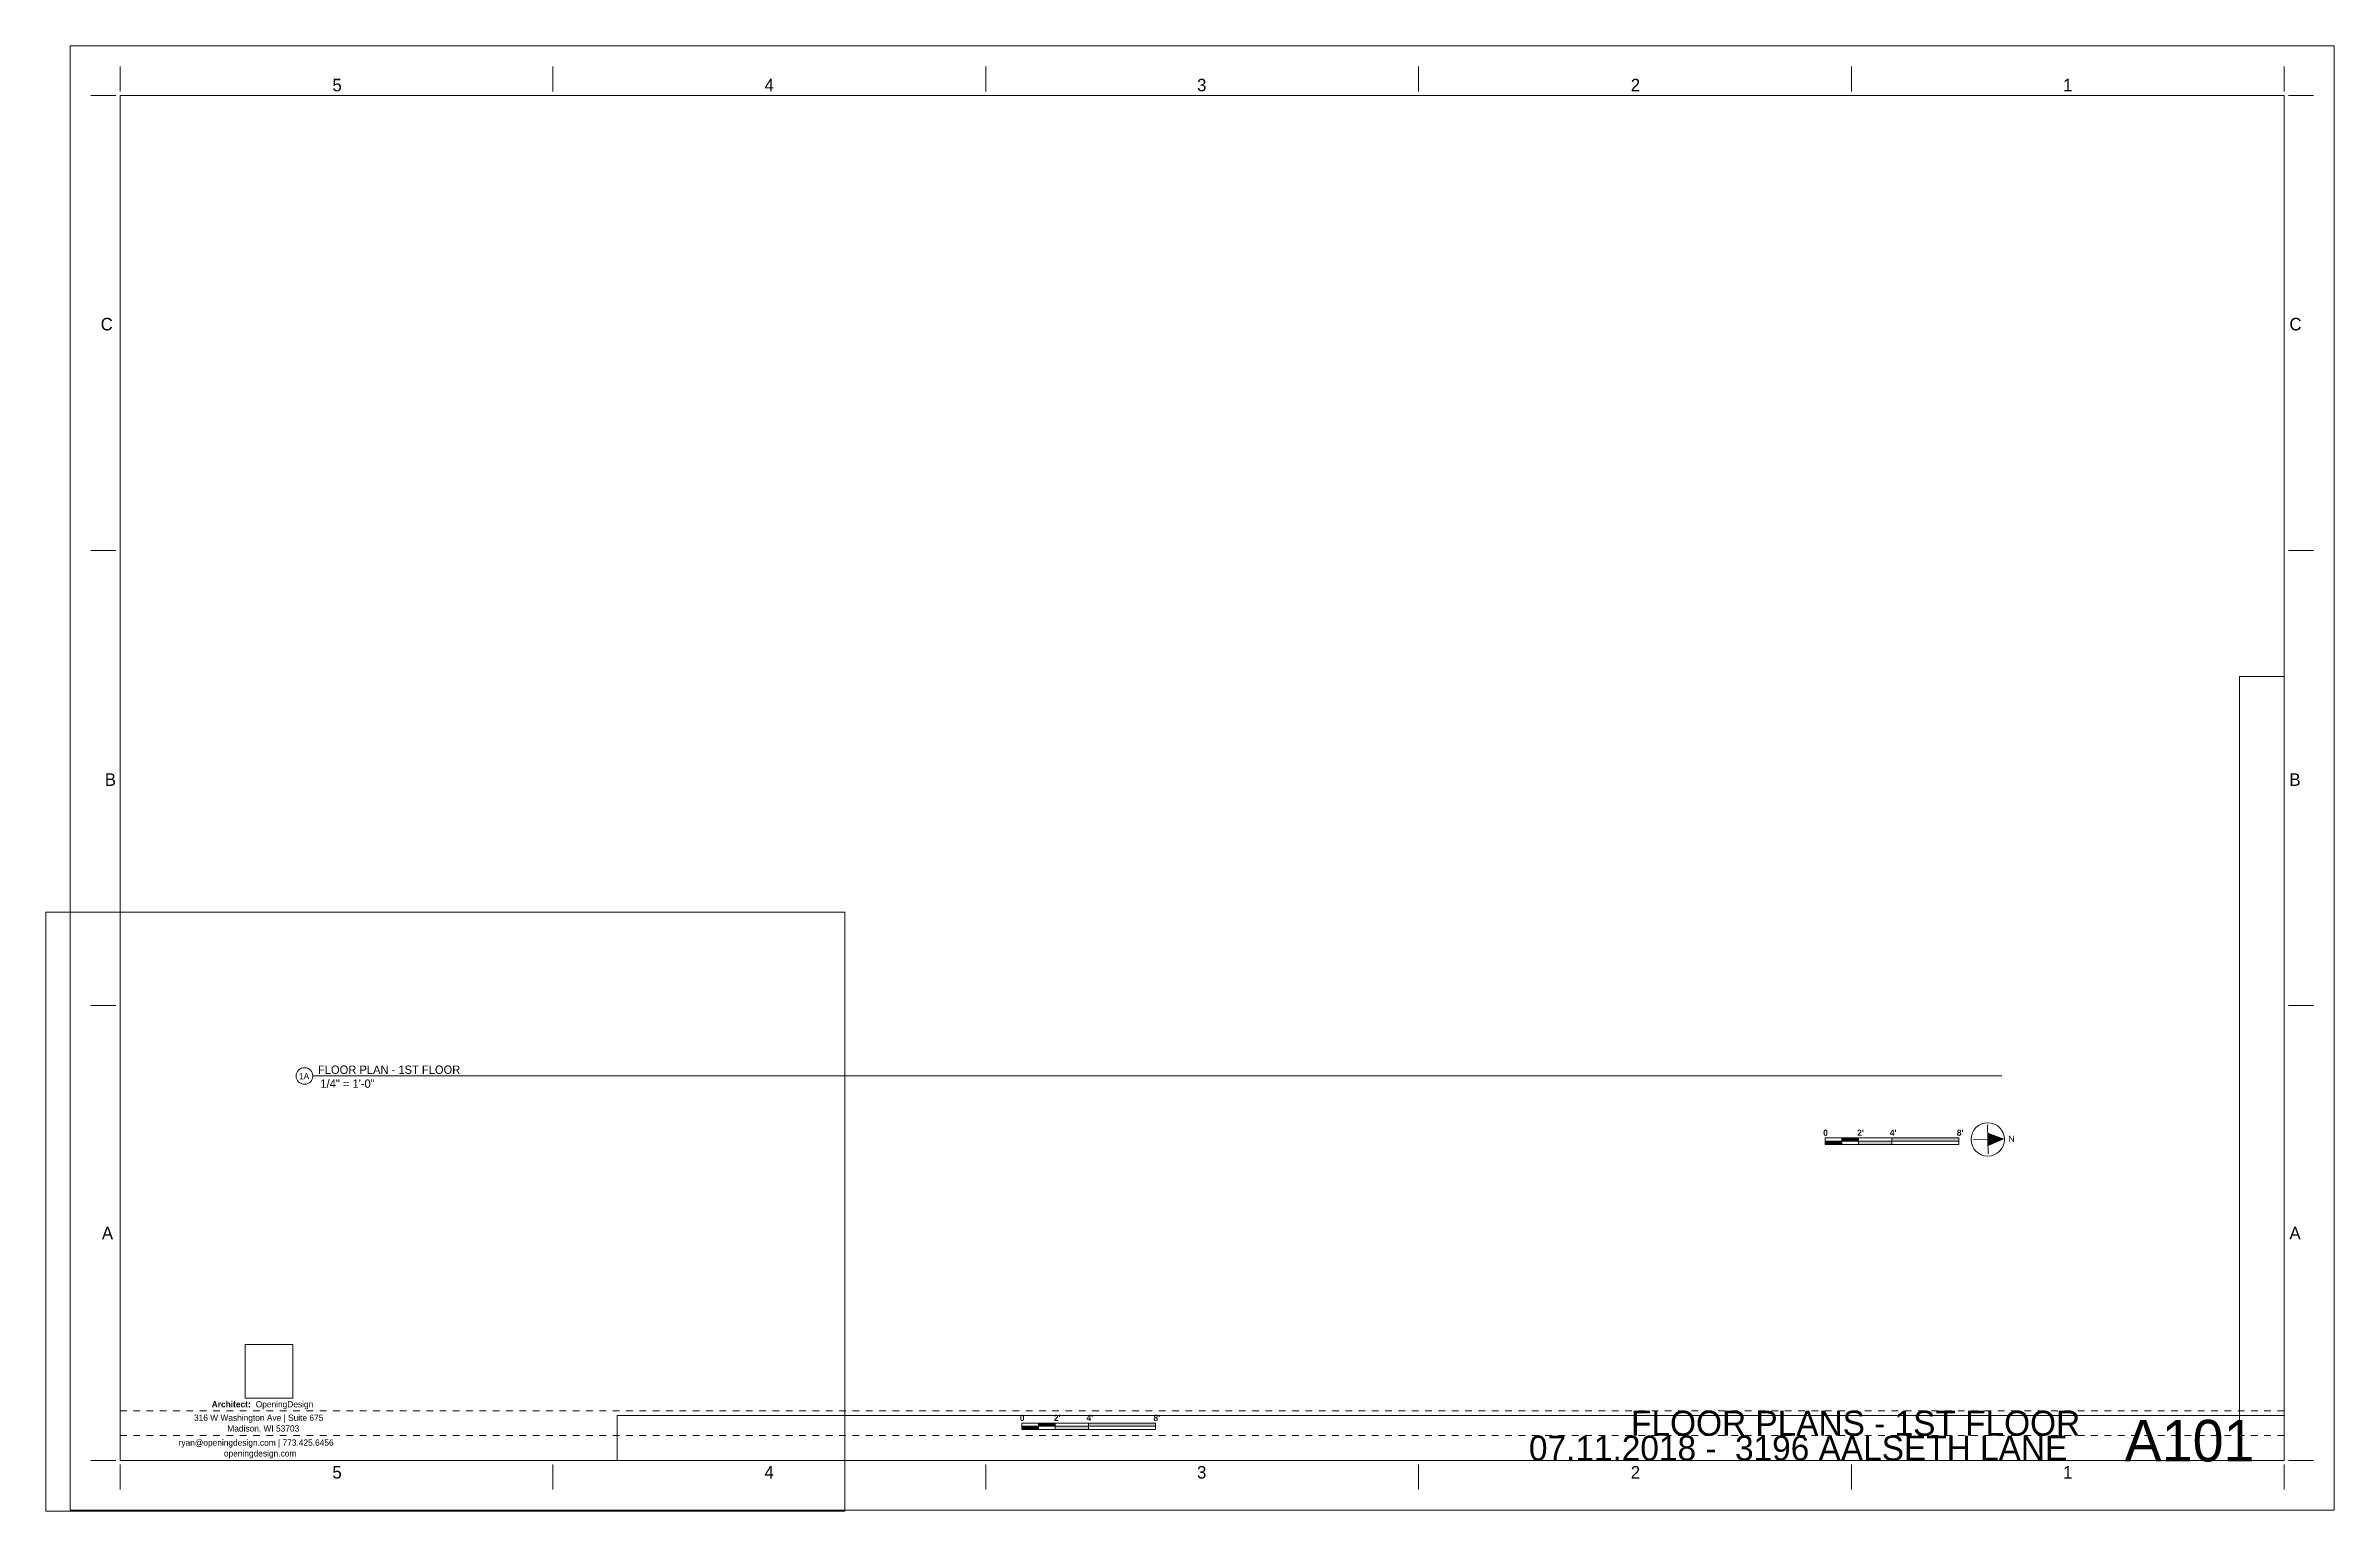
# Paper-space layout 'Layout1' of a CAD drawing. Header units: inches. Extents: x 0 to 34.4, y 0 to 22.
import ezdxf

# ---------------------------------------------------------------- set-up
doc = ezdxf.new("R2010")
doc.units = ezdxf.units.IN
doc.header["$MEASUREMENT"] = 0
doc.linetypes.add('Dot 1_32_', pattern=[0.03125, 0, -0.03125])
for name, color, linetype, lineweight in [('A-ANNO-NOTE', 131, 'Continuous', 9), ('G-ANNO-TTLB', 6, 'Continuous', 9), ('G-ANNO-TTLB-MEDM', 33, 'Continuous', 20)]:
    doc.layers.add(name, color=color, linetype=linetype, lineweight=lineweight)
doc.layers.add('G-ANNO-NPLT', color=191, linetype='Continuous', plot=False)
doc.styles.add('Arial_1', font='arial.ttf', dxfattribs={"height": 0.09375})
doc.styles.add('Century Gothic_1', font='ufonts.com_century-gothic.ttf', dxfattribs={"height": 0.125})
doc.styles.add('Century Gothic_2', font='ufonts.com_century-gothic.ttf', dxfattribs={"height": 0.09375})
doc.styles.add('Century Gothic_3', font='ufonts.com_century-gothic.ttf', dxfattribs={"height": 0.1875})
doc.styles.add('Century Gothic_4', font='ufonts.com_century-gothic.ttf', dxfattribs={"height": 0.625})
doc.styles.add('Century Gothic_5', font='ufonts.com_century-gothic.ttf', dxfattribs={"height": 0.375})
doc.styles.add('Century Gothic_B_1', font='GOTHICB.TTF', dxfattribs={"height": 0.09375})
picture_1 = doc.add_image_def('image1.jpg', size_in_pixel=(547, 610))
picture_2 = doc.add_image_def('image2.jpg', size_in_pixel=(95, 1663))
picture_3 = doc.add_image_def('image3.jpg', size_in_pixel=(3536, 95))

# ---------------------------------------------------------------- blocks, each defined once
blk = doc.blocks.new('Viewport - All On-568496-FLOOR PLANS - 1ST FLOOR')
at = {"layer": 'G-ANNO-TTLB'}
for start, end in [(0, 180), (180, 360)]:
    blk.add_arc((-0.125, 0), 0.125, start, end, dxfattribs=at)
blk = doc.blocks.new('Graphic_Scale_Multi_4727 - 1-4-605181-FLOOR PLANS - 1ST FLOOR')
at = {"layer": 'A-ANNO-NOTE'}
for points in [[(-1.756, 0), (-1.756, -0.049), (-2.006, -0.049), (-2.006, 0)], [(-1.506, 0.049), (-1.506, 0), (-1.756, 0), (-1.756, 0.049)], [(0, 0.049), (0, 0), (-1.006, 0), (-1.006, 0.049)], [(-1.006, 0), (-1.006, -0.049), (-1.506, -0.049), (-1.506, 0)]]:
    blk.add_hatch(color=256, dxfattribs=at).paths.add_polyline_path(points, flags=0)
for p, q in [((-2.006, 0.049), (0, 0.049)), ((-2.006, -0.049), (-2.006, 0.049)), ((-2.006, 0), (0, 0)), ((-1.756, 0.049), (-1.756, -0.049)), ((-1.506, 0.049), (-1.506, -0.049)), ((-1.006, -0.049), (-1.006, 0.049)), ((0, 0.049), (0, -0.049)), ((-2.006, -0.049), (0, -0.049))]:
    blk.add_line(p, q, dxfattribs=at)
at = {"layer": 'A-ANNO-NOTE', "attachment_point": 1, "style": 'Century Gothic_B_1'}
for s, insert, char_height, width in [('\\fCentury Gothic|b1|i0|c0|p34|;0', (-2.037, 0.173), 0.09375, 0.07575), ("2'", (-1.525, 0.173), 0.0937, 0.12625), ("4'", (-1.036, 0.173), 0.0937, 0.12625), ("8'", (-0.03, 0.173), 0.0937, 0.12625)]:
    blk.add_mtext(s, dxfattribs=dict(at, insert=insert, char_height=char_height, width=width))
blk = doc.blocks.new('OD Title Block - 22x34 - Presentation - one-539370-FLOOR PLANS - 1ST FLOOR')
at = {"layer": 'G-ANNO-TTLB'}
for p, q in [((-0.01, 0.014), (-0.01, 22.014)), ((-0.01, 22.014), (33.99, 22.014)), ((-0.01, 22.014), (33.99, 22.014)), ((33.99, 0.014), (33.99, 22.014)), ((-0.01, 0.014), (33.99, 0.014))]:
    blk.add_line(p, q, dxfattribs=at)
at = {"layer": 'G-ANNO-TTLB', "linetype": 'Dot 1_32_', "lineweight": 13}
for p, q in [((0.74, 1.51), (33.24, 1.51)), ((0.74, 1.137), (33.24, 1.137))]:
    blk.add_line(p, q, dxfattribs=at)
at = {"layer": 'G-ANNO-TTLB-MEDM'}
for p, q in [((0.74, 21.326), (0.74, 21.701)), ((7.24, 21.326), (7.24, 21.701)), ((13.74, 21.326), (13.74, 21.701)), ((20.24, 21.326), (20.24, 21.701)), ((26.74, 21.326), (26.74, 21.701)), ((33.24, 21.326), (33.24, 21.701)), ((0.677, 21.264), (0.302, 21.264)), ((0.74, 21.264), (0.74, 0.764)), ((0.74, 21.264), (33.24, 21.264)), ((33.24, 21.264), (33.24, 0.764)), ((33.302, 21.264), (33.677, 21.264)), ((0.677, 14.43), (0.302, 14.43)), ((33.302, 14.43), (33.677, 14.43)), ((0.677, 7.597), (0.302, 7.597)), ((33.302, 7.597), (33.677, 7.597)), ((0.677, 0.764), (0.302, 0.764)), ((0.74, 0.764), (33.24, 0.764)), ((0.74, 0.701), (0.74, 0.326)), ((7.24, 0.701), (7.24, 0.326)), ((13.74, 0.701), (13.74, 0.326)), ((20.24, 0.701), (20.24, 0.326)), ((26.74, 0.701), (26.74, 0.326)), ((33.24, 0.701), (33.24, 0.326)), ((33.302, 0.764), (33.677, 0.764))]:
    blk.add_line(p, q, dxfattribs=at)
at = {"layer": 'G-ANNO-TTLB', "attachment_point": 1}
for s, insert, char_height, width, style in [('5', (3.93, 21.517), 0.188, 0.17675, 'Century Gothic_3'), ('4', (10.418, 21.517), 0.188, 0.17675, 'Century Gothic_3'), ('3', (16.914, 21.517), 0.188, 0.17675, 'Century Gothic_3'), ('2', (23.426, 21.517), 0.188, 0.17675, 'Century Gothic_3'), ('1', (29.918, 21.517), 0.188, 0.17675, 'Century Gothic_3'), ('C', (0.45, 17.926), 0.188, 0.25881, 'Century Gothic_3'), ('C', (33.317, 17.926), 0.188, 0.25881, 'Century Gothic_3'), ('B', (0.512, 11.084), 0.188, 0.18306, 'Century Gothic_3'), ('B', (33.317, 11.084), 0.188, 0.18306, 'Century Gothic_3'), ('A', (0.468, 4.273), 0.188, 0.23672, 'Century Gothic_3'), ('A', (33.317, 4.273), 0.188, 0.23672, 'Century Gothic_3'), ('316 W Washington Ave | Suite 675', (1.851, 1.452), 0.09375, 2.65756, 'Century Gothic_2'), ('Architect: ', (2.117, 1.654), 0.09375, 0.80169, 'Century Gothic_B_1'), ('OpeningDesign', (2.778, 1.654), 0.09375, 1.212, 'Century Gothic_2'), ('ryan@openingdesign.com | 773.425.6456', (1.62, 1.078), 0.09375, 3.21937, 'Century Gothic_2'), ('Madison, WI 53703', (2.351, 1.291), 0.09375, 1.44556, 'Century Gothic_2'), ('openingdesign.com', (2.3, 0.916), 0.09375, 1.57181, 'Century Gothic_2'), ('5', (3.929, 0.679), 0.188, 0.17675, 'Century Gothic_3'), ('4', (10.417, 0.679), 0.188, 0.17675, 'Century Gothic_3'), ('3', (16.913, 0.679), 0.188, 0.17675, 'Century Gothic_3'), ('2', (23.426, 0.679), 0.188, 0.17675, 'Century Gothic_3'), ('1', (29.917, 0.679), 0.188, 0.17675, 'Century Gothic_3')]:
    blk.add_mtext(s, dxfattribs=dict(at, insert=insert, char_height=char_height, width=width, style=style))
at = {"layer": 'G-ANNO-TTLB'}
image = blk.add_image(picture_2, insert=(32.567, 0.764), size_in_units=(0.673, 11.775), dxfattribs=at)
image.dxf.flags = 7
image = blk.add_image(picture_1, insert=(2.618, 1.701), size_in_units=(0.719, 0.802), dxfattribs=at)
image.dxf.flags = 7
image = blk.add_image(picture_3, insert=(8.203, 0.764), size_in_units=(25.037, 0.673), dxfattribs=at)
image.dxf.flags = 7
blk = doc.blocks.new('North Arrow - Right-605189-FLOOR PLANS - 1ST FLOOR')
at = {"layer": 'A-ANNO-NOTE'}
blk.add_hatch(color=256, dxfattribs=at).paths.add_polyline_path([(0.25, 0), (0, -0.101), (0, 0.101)], flags=0)
for p, q in [((-0.219, 0), (0.219, 0)), ((0, 0.219), (0, -0.219))]:
    blk.add_line(p, q, dxfattribs=at)
blk.add_circle((0, 0), 0.25, dxfattribs=at)
at = {"layer": 'A-ANNO-NOTE', "insert": (0.309, 0.047), "char_height": 0.0937, "width": 0.09784, "attachment_point": 1, "style": 'Arial_1'}
blk.add_mtext('N', dxfattribs=at)

psp = doc.layouts.get("Layout1")

# ---------------------------------------------------------------- linework, layer by layer
at = {"layer": 'G-ANNO-NPLT', "lineweight": 9}
psp.add_line((4.01, 6.538), (29.373, 6.538), dxfattribs=at)

# ---------------------------------------------------------------- block references
at = {"layer": 'A-ANNO-NOTE', "rotation": 1.420000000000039}
psp.add_blockref('North Arrow - Right-605189-FLOOR PLANS - 1ST FLOOR', (29.161, 5.586), dxfattribs=at)
at = {"layer": 'A-ANNO-NOTE'}
for p in [(28.727, 5.56), (16.664, 1.276)]:
    psp.add_blockref('Graphic_Scale_Multi_4727 - 1-4-605181-FLOOR PLANS - 1ST FLOOR', p, dxfattribs=at)
at = {"layer": 'G-ANNO-TTLB'}
for name, p in [('OD Title Block - 22x34 - Presentation - one-539370-FLOOR PLANS - 1ST FLOOR', (0.375, 0)), ('Viewport - All On-568496-FLOOR PLANS - 1ST FLOOR', (4.01, 6.538))]:
    psp.add_blockref(name, p, dxfattribs=at)

# ---------------------------------------------------------------- texts
at = {"layer": 'G-ANNO-TTLB', "attachment_point": 1}
for s, insert, char_height, width, style in [('1A', (3.802, 6.582), 0.0937, 0.20516, 'Century Gothic_2'), ('FLOOR PLAN - 1ST FLOOR', (4.088, 6.695), 0.125, 2.54078, 'Century Gothic_1'), (' 1/4" = 1\'-0"', (4.077, 6.486), 0.125, 1.111, 'Century Gothic_1'), ('FLOOR PLANS - 1ST FLOOR', (23.806, 1.51), 0.375, 7.90009, 'Century Gothic_5'), ('A101', (31.216, 1.373), 0.625, 2.52816, 'Century Gothic_4'), ('07.11.2018 -  3196 AALSETH LANE', (22.272, 1.136), 0.375, 9.75912, 'Century Gothic_5')]:
    psp.add_mtext(s, dxfattribs=dict(at, insert=insert, char_height=char_height, width=width, style=style))

# ---------------------------------------------------------------- viewports
at = {"layer": '0'}
psp.add_viewport(center=(6, 4.5), size=(12, 9), view_center_point=(6, 4.5), view_height=12, dxfattribs=at)

doc.saveas('drawing.dxf')
